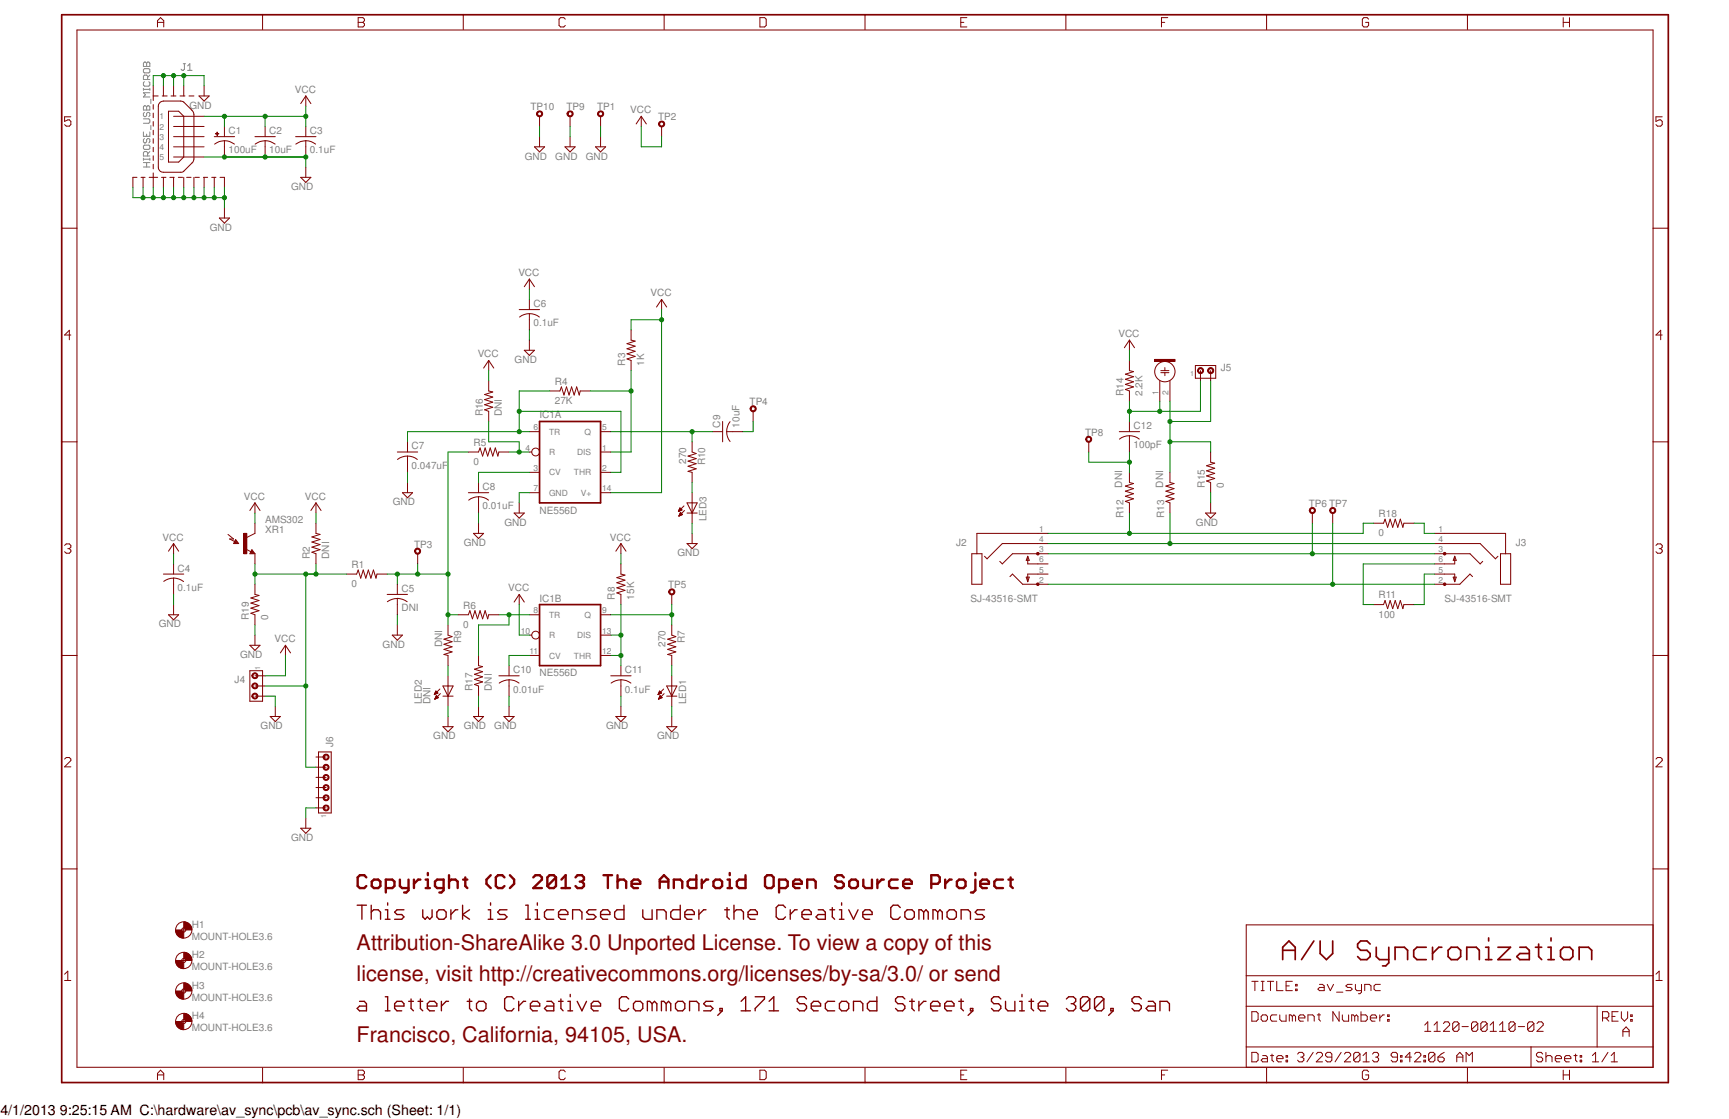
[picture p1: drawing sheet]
<svg xmlns="http://www.w3.org/2000/svg" width="432mm" height="279mm" viewBox="0 0 432 279" stroke-linecap="round" stroke-linejoin="round" font-family="sans-serif">
<defs><g id="words">
<g font-size="5.4" fill="#800000">
<text x="89.1" y="237.3">Attribution-ShareAlike 3.0 Unported License. To view a copy of this</text>
<text x="89.1" y="244.9">license, visit http://creativecommons.org/licenses/by-sa/3.0/ or send</text>
<text x="89.1" y="260.1">Francisco, California, 94105, USA.</text>
</g>
<text font-size="3.6" x=".1" y="278.3">4/1/2013 9:25:15 AM C:\hardware\av_sync\pcb\av_sync.sch (Sheet: 1/1)</text>
<g font-size="2.5" fill="#808080">
<text x="73.6" y="23.2">VCC</text>
<text x="47.3" y="27.1">GND</text>
<text x="132.5" y="27.5">TP10</text>
<text x="141.5" y="27.5">TP9</text>
<text x="149.1" y="27.5">TP1</text>
<text x="157.4" y="28.3">VCC</text>
<text x="57.1" y="33.5">C1</text>
<text x="67.2" y="33.5">C2</text>
<text x="77.4" y="33.5">C3</text>
<text x="164.3" y="30.1">TP2</text>
<text x="57.1" y="38.3">100uF</text>
<text x="67.2" y="38.3">10uF</text>
<text x="77.4" y="38.3">0.1uF</text>
<text x="131.1" y="39.8">GND</text>
<text x="138.7" y="39.8">GND</text>
<text x="146.3" y="39.8">GND</text>
<text x="72.7" y="47.5">GND</text>
<text x="52.4" y="57.6">GND</text>
<text x="129.5" y="68.9">VCC</text>
<text x="133.2" y="76.7">C6</text>
<text x="162.5" y="74">VCC</text>
<text x="133.2" y="81.5">0.1uF</text>
<text x="119.3" y="89.2">VCC</text>
<text x="279.3" y="84.2">VCC</text>
<text x="128.5" y="90.6">GND</text>
<text x="156.1" y="91.3" transform="rotate(-90 156.1 91.3)">R3</text>
<text x="160.9" y="91.3" transform="rotate(-90 160.9 91.3)">1K</text>
<text x="304.9" y="92.5">J5</text>
<text x="138.6" y="100.9">27K</text>
<text x="138.6" y="96.1">R4</text>
<text x="187.2" y="101.2">TP4</text>
<text x="280.5" y="98.9" transform="rotate(-90 280.5 98.9)">R14</text>
<text x="285.4" y="98.9" transform="rotate(-90 285.4 98.9)">2.2K</text>
<text x="120.6" y="104" transform="rotate(-90 120.6 104)">R16</text>
<text x="125.3" y="104" transform="rotate(-90 125.3 104)">DNI</text>
<text x="134.7" y="104.5">IC1A</text>
<text x="179.8" y="106.8" transform="rotate(-90 179.8 106.8)">C9</text>
<text x="184.7" y="106.8" transform="rotate(-90 184.7 106.8)">10uF</text>
<text x="283.1" y="107.1">C12</text>
<text x="102.8" y="112.2">C7</text>
<text x="118.2" y="111.4">R5</text>
<text x="271" y="108.8">TP8</text>
<text x="283.1" y="112">100pF</text>
<text x="102.8" y="117.1">0.047uF</text>
<text x="118.2" y="116.2">0</text>
<text x="171.3" y="115.8" transform="rotate(-90 171.3 115.8)">270</text>
<text x="176.1" y="116.2" transform="rotate(-90 176.1 116.2)">R10</text>
<text x="60.9" y="124.8">VCC</text>
<text x="76.2" y="124.8">VCC</text>
<text x="120.5" y="122.4">C8</text>
<text x="280.3" y="121.8" transform="rotate(-90 280.3 121.8)">DNI</text>
<text x="290.4" y="121.8" transform="rotate(-90 290.4 121.8)">DNI</text>
<text x="300.9" y="121.8" transform="rotate(-90 300.9 121.8)">R15</text>
<text x="305.6" y="121.8" transform="rotate(-90 305.6 121.8)">0</text>
<text x="66.2" y="130.6">AMS302</text>
<text x="98.1" y="126.2">GND</text>
<text x="120.5" y="127.2">0.01uF</text>
<text x="126" y="131.3">GND</text>
<text x="134.7" y="128.2">NE556D</text>
<text x="176.4" y="130.1" transform="rotate(-90 176.4 130.1)">LED3</text>
<text x="280.5" y="129.4" transform="rotate(-90 280.5 129.4)">R12</text>
<text x="290.7" y="129.4" transform="rotate(-90 290.7 129.4)">R13</text>
<text x="298.7" y="131.3">GND</text>
<text x="326.9" y="126.6">TP6 TP7</text>
<text x="344.3" y="129.1">R18</text>
<text x="40.6" y="135">VCC</text>
<text x="66.2" y="133.2">XR1</text>
<text x="103.4" y="136.7">TP3</text>
<text x="115.8" y="136.4">GND</text>
<text x="152.3" y="135">VCC</text>
<text x="238.8" y="136.2">J2</text>
<text x="344.3" y="133.9">0</text>
<text x="378.5" y="136.2">J3</text>
<text x="44.4" y="142.7">C4</text>
<text x="77.4" y="139.5" transform="rotate(-90 77.4 139.5)">R2</text>
<text x="82.2" y="139.5" transform="rotate(-90 82.2 139.5)">DNI</text>
<text x="87.8" y="141.8">R1</text>
<text x="169.2" y="138.9">GND</text>
<text x="44.4" y="147.5">0.1uF</text>
<text x="87.8" y="146.6">0</text>
<text x="100.2" y="147.8">C5</text>
<text x="126.9" y="147.7">VCC</text>
<text x="153.6" y="149.7" transform="rotate(-90 153.6 149.7)">R8</text>
<text x="158.4" y="149.7" transform="rotate(-90 158.4 149.7)">15K</text>
<text x="166.9" y="146.9">TP5</text>
<text x="344.3" y="149.4">R11</text>
<text x="62.1" y="154.8" transform="rotate(-90 62.1 154.8)">R19</text>
<text x="67" y="154.8" transform="rotate(-90 67 154.8)">0</text>
<text x="100.2" y="152.6">DNI</text>
<text x="115.7" y="152">R6</text>
<text x="134.7" y="150.2">IC1B</text>
<text x="242.4" y="150.2">SJ-43516-SMT</text>
<text x="344.3" y="154.3">100</text>
<text x="360.8" y="150.2">SJ-43516-SMT</text>
<text x="39.7" y="156.7">GND</text>
<text x="68.5" y="160.4">VCC</text>
<text x="95.5" y="161.8">GND</text>
<text x="110.4" y="161.6" transform="rotate(-90 110.4 161.6)">DNI</text>
<text x="115.2" y="160.5" transform="rotate(-90 115.2 160.5)">R9</text>
<text x="115.7" y="156.8">0</text>
<text x="166.2" y="161.5" transform="rotate(-90 166.2 161.5)">270</text>
<text x="171.1" y="160.5" transform="rotate(-90 171.1 160.5)">R7</text>
<text x="60" y="164.3">GND</text>
<text x="58.6" y="170.5">J4</text>
<text x="118" y="172.6" transform="rotate(-90 118 172.6)">R17</text>
<text x="122.8" y="172.6" transform="rotate(-90 122.8 172.6)">DNI</text>
<text x="128.1" y="172.9">0.01uF</text>
<text x="128.1" y="168.1">C10</text>
<text x="134.7" y="168.9">NE556D</text>
<text x="156.1" y="172.9">0.1uF</text>
<text x="156.1" y="168.1">C11</text>
<text x="105.3" y="175.9" transform="rotate(-90 105.3 175.9)">LED2</text>
<text x="107.5" y="175.9" transform="rotate(-90 107.5 175.9)">DNI</text>
<text x="171.3" y="175.9" transform="rotate(-90 171.3 175.9)">LED1</text>
<text x="65.1" y="182.1">GND</text>
<text x="108.2" y="184.6">GND</text>
<text x="115.8" y="182.1">GND</text>
<text x="123.4" y="182.1">GND</text>
<text x="151.4" y="182.1">GND</text>
<text x="164.1" y="184.6">GND</text>
<text x="83.2" y="186.5" transform="rotate(-90 83.2 186.5)">J6</text>
<text x="72.7" y="210">GND</text>
<text x="47.9" y="231.6">H1</text>
<text x="47.9" y="239.2">H2</text>
<text x="47.9" y="234.7">MOUNT-HOLE3.6</text>
<text x="47.9" y="242.3">MOUNT-HOLE3.6</text>
<text x="47.9" y="246.8">H3</text>
<text x="47.9" y="249.9">MOUNT-HOLE3.6</text>
<text x="47.9" y="254.5">H4</text>
<text x="47.9" y="257.5">MOUNT-HOLE3.6</text>
</g>
<g font-size="2.1" fill="#808080">
<text x="39.8" y="29.8">1</text>
<text x="39.8" y="32.3">2</text>
<text x="39.8" y="34.9">3</text>
<text x="39.8" y="37.4">4</text>
<text x="39.8" y="40">5</text>
<text x="289.3" y="98.6" transform="rotate(-90 289.3 98.6)">1</text>
<text x="291.8" y="98.6" transform="rotate(-90 291.8 98.6)">2</text>
<text x="133.2" y="107.4">6</text>
<text x="150.4" y="107.4">5</text>
<text x="131.2" y="112.5">4</text>
<text x="137.1" y="108.5">TR</text>
<text x="137.1" y="113.6">R</text>
<text x="144.1" y="113.6">DIS</text>
<text x="146" y="108.5">Q</text>
<text x="150.4" y="112.5">1</text>
<text x="133.2" y="117.6">3</text>
<text x="137.1" y="118.7">CV</text>
<text x="143.3" y="118.7">THR</text>
<text x="150.4" y="117.6">2</text>
<text x="133.2" y="122.6">7</text>
<text x="137.1" y="123.8">GND</text>
<text x="145" y="123.8">V+</text>
<text x="150.4" y="122.6">14</text>
<text x="259.5" y="137.9">3</text>
<text x="259.5" y="132.8">1</text>
<text x="259.5" y="135.3">4</text>
<text x="359.2" y="137.9">3</text>
<text x="359.2" y="132.8">1</text>
<text x="359.2" y="135.3">4</text>
<text x="259.5" y="143">5</text>
<text x="259.5" y="140.4">6</text>
<text x="359.2" y="143">5</text>
<text x="359.2" y="140.4">6</text>
<text x="259.5" y="145.5">2</text>
<text x="359.2" y="145.5">2</text>
<text x="133.2" y="153.1">8</text>
<text x="137.1" y="154.3">TR</text>
<text x="146" y="154.3">Q</text>
<text x="150.4" y="153.1">9</text>
<text x="130" y="158.2">10</text>
<text x="137.1" y="159.3">R</text>
<text x="144.1" y="159.3">DIS</text>
<text x="150.4" y="158.2">13</text>
<text x="132.2" y="163.3">11</text>
<text x="137.1" y="164.4">CV</text>
<text x="143.3" y="164.4">THR</text>
<text x="150.4" y="163.3">12</text>
</g>
<g font-size="1.8" fill="#808080">
<text x="297.3" y="93.8">1</text>
<text x="64.9" y="167.2" transform="rotate(-90 64.9 167.2)">1</text>
<text x="81.4" y="204.3" transform="rotate(-90 81.4 204.3)">1</text>
</g>
</g></defs>
<g fill="none" stroke="#808080" stroke-width=".25">
<path d="M35.8 17.4l.3-.3h1.1l.2 .3v.5l-.2 .3h-1.1l-.3-.3zM36.1 15.5l.5 .3 .3-.3h.3l.2 .3v.8h-1.6v-.8zM36.6 15.8v.8M36.9 19.9v-.9l-.3-.2h-.5l-.3 .2v.9h1.6M37.4 18.8l-.5 .5M45.8 15.9h.5M46.1 15.9v1.4l-.3 .3-.6-.3M46.9 16.5l.5-.6v1.7M46.9 17.6h1.1M35.8 26.7l.3-.3 .5 .3 .6-.3 .2 .3v.8h-1.6zM35.8 29.7h1.4l.2 .3v.5l-.2 .3h-1.4M35.8 32.9v1.1h1.6v-1.1"/>
<path d="M35.8 39.8h1.6M35.8 22.1v.5M35.8 39.5v.5M35.8 22.3h1.6M36.1 28.1l-.3 .2v.6l.3 .2 .5-.2v-.6l.3-.2 .5 .2v.6l-.2 .2M36.1 34.6l-.3 .3v.5l.3 .3 .5-.3v-.5l.3-.3h.3l.2 .3v.5l-.2 .3M36.1 20.4l-.3 .3v.5l.3 .3h1.1l.2-.3v-.5l-.2-.3M36.1 36.2h1.1l.2 .3v.5l-.2 .3h-1.1l-.3-.3v-.5zM36.6 26.7v.8M36.6 33.5v.5M36.9 38.9v-.8l-.3-.3h-.5l-.3 .3v.8h1.6M37.4 22.1v.5"/>
<path d="M37.4 39.5v.5M37.4 37.8l-.5 .6M37.4 23.2h-1.6l.5 .5-.5 .5h1.6M37.7 24.8v1.1M37.7 31.3v1.1M35.8 41.7h1.6M35.8 40.6h1.6M36.6 40.6v1.1"/>
</g>
<g fill="none" stroke="#800000" stroke-width=".25">
<path d="M19.2 7.5h393.6v259h-393.6zM39.3 6.7v-1.5l.8-.8 .8 .8v1.5M39.3 5.6h1.6M65.6 3.7v3.7M89.5 4.4h1.1l.4 .4v.4l-.4 .4 .4 .4v.3l-.4 .4h-1.1zM89.5 5.6h1.1M115.7 3.7v3.7M141.2 4.8l-.4-.4h-.8l-.4 .4v1.5l.4 .4h.8l.4-.4M165.9 3.7v3.7M189.8 4.4h1.2l.3 .4v1.5l-.3 .4h-1.2zM216 3.7v3.7M239.9 5.6h.8"/>
<path d="M241.5 4.4h-1.6v2.3h1.6M266.2 3.7v3.7M290.1 5.6h.8M291.6 4.4h-1.5v2.3M316.3 3.7v3.7M341.8 4.8l-.4-.4h-.8l-.4 .4v1.5l.4 .4h.8l.4-.4v-.7h-.8M366.5 3.7v3.7M390.4 5.6h1.6M390.4 4.4v2.3M392 4.4v2.3M17.7 29.2h-1.6v1.1l1.2-.4 .4 .4v.8l-.4 .4h-.7l-.5-.4M38.3 24h1.2"/>
<path d="M38.3 21.4v3.7M38.3 26.1v1.2M38.3 28.2v1.2M38.3 30.4v1.1M38.3 32.5v1.2M38.3 34.6v1.2M38.3 36.8v1.1M38.3 38.9v1.1M40 25.5l.8-.3 4.9 .2 2.2 2.1 .5 1v11.2l-.2 .8-2.5 2.4-4.9 .1a1.19 1.19 0 0 1-1.3-1.3v-15.2l.1-.4zM40.5 24h1.2M40.8 21.4v2.6M42.1 27.8h2.5l1.3 1.2v10.2l-1.3 1.3h-2.5z"/>
<path d="M42.7 24h1.2M43.3 29h7.7M43.3 31.6h7.7M43.3 34.1h7.7M43.3 36.7h7.7M43.3 39.2h7.7M43.3 21.4v2.6M45 24h1.2M45.9 21.4v2.6M47.2 24h1.2M53.5 34.1h5.1M56 35.1a4 4 0 0 1 2.5 .9"/>
<path d="M56 35.1a3.8 3.8 0 0 0-2.4 .9M56 31.6v2.5M56 35.1v4.1M415.1 29.2h-1.5v1.1l.8-.4h.3l.4 .4v.8l-.4 .4h-.8l-.3-.4M15.4 57h3.8M34.2 44.3h-1v2.5M35.2 44.3h1M35.7 44.3v2.5M37.3 44.3h2.1M38.3 41v1.2M38.3 43.2v3.6M40.3 44.3h1.1"/>
<path d="M40.8 44.3v2.5M42.4 44.3h1.1M43.3 44.3v2.5M44.5 44.3h1.1M45.9 44.3v2.5M46.6 44.3h1.1M48.4 44.3v2.5M48.7 44.3h1.1M50.8 44.3h1.1M51 44.3v2.5M52.9 44.3h1M53.5 44.3v2.5"/>
<path d="M54.9 44.3h1.1v2.5M75.1 44.3h2.5l-1.2 1.3zM76.4 41.7v2.6M412.8 57h3.8M17.7 83.7h-1.6l1.2-1.2v2.3M415.1 83.7h-1.5l1.1-1.2v2.3M15.4 110.3h3.8M412.8 110.3h3.8M16.1 136.2l.5-.4h.7l.4 .4v.4l-.4 .4M16.9 137h.4M17.3 137l.4 .4v.4l-.4 .3h-.7l-.5-.3M413.6 136.2l.3-.4h.8l.4 .4v.4l-.4 .4"/>
<path d="M414.4 137h.3M414.7 137l.4 .4v.4l-.4 .3h-.8l-.3-.3M15.4 163.7h3.8M412.8 163.7h3.8M16.1 189.5l.5-.4h.7l.4 .4v.4l-1.6 1.6h1.6M413.6 189.5l.3-.4h.8l.4 .4v.4l-1.5 1.6h1.5M15.4 217h3.8M412.8 217h3.8M412.8 230.9h-101.6v35.6M16.1 243.2l.8-.7v2.3M16.1 244.8h1.6M311.2 251.2h101.6"/>
<path d="M311.2 243.6h101.6M312.6 252.6h1.2l.4 .4v1.6l-.4 .4h-1.2zM312.6 245h1.6M313.4 245v2.4M315 253.8l.3-.4h.8l.4 .4v.8l-.4 .4h-.8l-.3-.4zM315 245h.7M315 247.4h.7M315.3 245v2.4M316.5 245h1.6M317.3 245v2.4M318.9 245v2.4h1.5M318.9 253.4h-1.2l-.4 .4v.8l.4 .4h1.2"/>
<path d="M319.6 253.4v1.2l.4 .4h1.2v-1.6M321.2 246.2h.8M322.7 245h-1.5v2.4h1.5M322.7 253.8l-.3-.4h-.4v1.6M322.7 253.8l.4-.4 .5 .4v1.2M322.7 253.8v1.2M323.6 247h.3v.4h-.3zM323.6 245.8h.3v.4h-.3zM324.3 254.2h1.6v-.4l-.4-.4h-.8l-.4 .4v.8l.4 .4h.8M326.6 255v-1.6h1.2l.4 .4v1.2M329 253.4h.8M329.4 253v1.6l.4 .4"/>
<path d="M329.5 245.8h.8l.4 .4v1.2h-1.2l-.4-.4 .4-.5h1.2M331.5 245.8l.7 1.6 .8-1.6M333.8 247.7h1.6M334.4 252.6v2.4l-1.5-2.4v2.4M335.2 253.4v1.2l.4 .4h1.2v-1.6M337.7 245.8h-1.2l-.4 .4 .4 .3h.8l.4 .5-.4 .4h-1.2M338.3 253.8l-.4-.4h-.3v1.6M338.3 253.8v1.2M338.3 253.8l.5-.4 .3 .4v1.2M338.5 245.8v1.2l.4 .4h1.1M339.9 252.6v2.4h1.2l.4-.4v-.8l-.4-.4h-1.2M340 245.8v1.9l-.4 .4h-.3"/>
<path d="M340.8 247.4v-1.6h1.2l.4 .4v1.2M342.2 254.2h1.6v-.4l-.4-.4h-.8l-.4 .4v.8l.4 .4h.8M344.6 253.4v1.6M344.7 245.8h-1.2l-.3 .4v.8l.3 .4h1.2M345.7 253.4h-.3l-.8 .8M346.5 254.6h.4v.4h-.4zM346.5 253.4h.4v.4h-.4zM355.8 255.9l.8-.8v2.4M355.8 257.5h1.5M358.1 257.5h1.6M358.1 255.9l.8-.8v2.4M360.5 255.6l.3-.5h.9l.3 .5v.3l-1.5 1.6h1.5"/>
<path d="M364.4 255.6v1.5l-.4 .4h-.8l-.4-.4M364.4 255.6l-.4-.5h-.8l-.4 .5v1.5M364.4 255.6l-1.6 1.5M365.1 256.3h1.6M369.1 255.6v1.5l-.5 .4h-.7l-.4-.4M369.1 255.6l-.5-.5h-.7l-.4 .5v1.5M369.1 255.6l-1.6 1.5M371.4 255.6v1.5l-.4 .4h-.8l-.4-.4M371.4 255.6l-.4-.5h-.8l-.4 .5v1.5M371.4 255.6l-1.6 1.5M372.2 257.5h1.5M372.2 255.9l.8-.8v2.4"/>
<path d="M374.5 257.5h1.5M374.5 255.9l.8-.8v2.4M378.4 255.6v1.5l-.4 .4h-.8l-.3-.4M378.4 255.6l-.4-.5h-.8l-.3 .5v1.5M378.4 255.6l-1.5 1.5M379.2 256.3h1.5M383.1 255.6v1.5l-.4 .4h-.8l-.4-.4M383.1 255.6l-.4-.5h-.8l-.4 .5v1.5M383.1 255.6l-1.6 1.5M383.8 255.6l.5-.5h.7l.4 .5v.3l-1.6 1.6h1.6M398.9 251.2v10.2M400.2 254.2h1.2l.4-.4v-.8l-.4-.4h-1.2v2.4"/>
<path d="M401 254.2l.8 .8M402.6 253.8h.8M404.1 252.6h-1.5v2.4h1.5M404.9 252.6v1.6l.8 .8 .8-.8v-1.6M405.3 258.8v-1.6l.8-.8 .8 .8v1.6M405.3 257.6h1.6M407.2 254.6h.4v.4h-.4zM407.2 253.4h.4v.4h-.4zM413.6 244.8h1.5M413.6 243.2l.8-.7v2.3M39.3 269.6v-1.6l.8-.8 .8 .8v1.6M39.3 268.4h1.6"/>
<path d="M65.6 266.6v3.7M89.5 268.4h1.1M89.5 267.2h1.1l.4 .4v.4l-.4 .4 .4 .4v.4l-.4 .4h-1.1zM115.7 266.6v3.7M141.2 267.6l-.4-.4h-.8l-.4 .4v1.6l.4 .4h.8l.4-.4M165.9 266.6v3.7M189.8 267.2h1.2l.3 .4v1.6l-.3 .4h-1.2zM216 266.6v3.7M239.9 268.4h.8M241.5 267.2h-1.6v2.4h1.6M266.2 266.6v3.7M290.1 268.4h.8"/>
<path d="M291.6 267.2h-1.5v2.4M311.2 261.4h101.6M312.6 262.8h1.2l.4 .4v1.5l-.4 .4h-1.2zM315.3 263.6h.8l.4 .3v1.2h-1.2l-.3-.4 .3-.4h1.2M316.3 266.6v3.7M317.3 263.6h.8M317.7 263.2v1.5l.4 .4M318.9 264.3h1.5v-.4l-.4-.3h-.8l-.3 .3v.8l.3 .4h.8M321.2 264.7h.4v.4h-.4zM321.2 263.6h.4v.3h-.4zM324.1 263.2l.3-.4h.8l.4 .4v.4l-.4 .3M324.8 263.9h.4"/>
<path d="M325.2 263.9l.4 .4v.4l-.4 .4h-.8l-.3-.4M328 262.8l-1.6 2.3M328.7 263.2l.4-.4h.8l.4 .4v.4l-1.6 1.5h1.6M332.6 263.9h-1.1l-.5-.3v-.4l.5-.4h.7l.4 .4v1.5l-.4 .4h-.7l-.5-.4M334.9 262.8l-1.5 2.3M335.7 263.2l.4-.4h.8l.4 .4v.4l-1.6 1.5h1.6M339.6 263.2v1.5l-.3 .4h-.8l-.4-.4M339.6 263.2l-.3-.4h-.8l-.4 .4v1.5M339.6 263.2l-1.5 1.5M340.4 265.1h1.6M340.4 263.6l.8-.8v2.3M341.8 267.6l-.4-.4h-.8l-.4 .4v1.6l.4 .4h.8l.4-.4v-.8h-.8"/>
<path d="M342.8 263.2l.4-.4h.7l.4 .4v.4l-.4 .3M343.5 263.9h.4M343.9 263.9l.4 .4v.4l-.4 .4h-.7l-.4-.4M349 263.9h-1.2l-.4-.3v-.4l.4-.4h.8l.4 .4v1.5l-.4 .4h-.8l-.4-.4M349.8 264.7h.3v.4h-.3zM349.8 263.6h.3v.3h-.3zM352.5 263.9h-1.6l1.2-1.1v2.3M353.3 263.2l.4-.4h.8l.3 .4v.4l-1.5 1.5h1.5M355.6 264.7h.4v.4h-.4zM355.6 263.6h.4v.3h-.4zM358.4 263.2v1.5l-.4 .4h-.8l-.4-.4M358.4 263.2l-.4-.4h-.8l-.4 .4v1.5"/>
<path d="M358.4 263.2l-1.6 1.5M359.1 263.9h1.2l.4 .4v.4l-.4 .4h-.8l-.4-.4zM360.7 262.8l-1.6 1.1M363.8 263.9h1.5M363.8 265.1v-1.5l.8-.8 .7 .8v1.5M366.1 265.1v-2.3l.8 .8 .8-.8v2.3M366.5 266.6v3.7M382.4 261.4v5.1M385.3 263.2l-.4-.4h-.8l-.4 .4v.4l.4 .3h.8l.4 .4v.4l-.4 .4h-.8l-.4-.4M386.1 263.9l.4-.3h.7l.4 .3v1.2M386.1 262.8v2.3M388.4 264.3h1.6v-.4l-.4-.3h-.8l-.4 .3v.8l.4 .4h.8"/>
<path d="M390.4 268.4h1.6M390.4 267.2v2.4M390.7 264.3h1.6v-.4l-.4-.3h-.8l-.4 .3v.8l.4 .4h.8M392 267.2v2.4M393.1 263.6h.8M393.5 263.2v1.5l.4 .4M394.6 264.7h.4v.4h-.4zM394.6 263.6h.4v.3h-.4zM397.7 265.1h1.5M397.7 263.6l.8-.8v2.3M401.6 262.8l-1.6 2.3M402.4 265.1h1.5"/>
<path d="M402.4 263.6l.7-.8v2.3"/>
</g>
<g fill="none" stroke="#800000" stroke-width=".42">
<path d="M15.4 3.7h401.2v266.6h-401.2zM320.3 239.6v-3.1l1.6-1.6 1.6 1.6v3.1M320.3 237.3h3.2M328.1 234.9l-3.1 4.7M329.7 234.9v3.2l1.6 1.5 1.5-1.5v-3.2M342.2 235.7l-.8-.8h-1.6l-.8 .8v.8l.8 .8h1.6l.8 .8v.7l-.8 .8h-1.6l-.8-.8M343.7 236.5v2.3l.8 .8h2.3M346.8 236.5v3.9l-.7 .8h-.8M348.4 239.6v-3.1h2.3l.8 .8v2.3M356.2 236.5h-2.3l-.8 .8v1.5l.8 .8h2.3M357.8 236.5v3.1M360.1 236.5h-.8l-1.5 1.6"/>
<path d="M361.7 237.3l.7-.8h1.6l.8 .8v1.5l-.8 .8h-1.6l-.7-.8zM366.3 239.6v-3.1h2.4l.7 .8v2.3M371 239.6h1.6M371 236.5h.8v3.1M371.8 234.2v.7M374.1 236.5h3.1l-3.1 3.1h3.1M379.6 236.5h1.5l.8 .8v2.3h-2.3l-.8-.8 .8-.7h2.3M383.5 236.5h1.5M384.3 235.7v3.1l.7 .8M386.6 239.6h1.6M386.6 236.5h.7v3.1M387.3 234.2v.7"/>
<path d="M389.7 237.3l.8-.8h1.5l.8 .8v1.5l-.8 .8h-1.5l-.8-.8zM394.4 239.6v-3.1h2.3l.8 .8v2.3"/>
</g>
<g fill="none" stroke="#800000" stroke-width=".59">
<path d="M91.5 219.1l-.5-.6h-1.1l-.6 .6v2.1l.6 .5h1.1l.5-.5M99.9 219.6v1.6l.5 .5h1.6M102 219.6v2.7l-.5 .5h-.6M103.4 219.6v2.1M105 219.6h-.6l-1 1.1M106.3 219.6h.5v2.1M106.8 218v.5M112.1 218.5v3.2M115.7 219.6h1M116.2 219.1v2.1l.5 .5M122.6 218.5l-1.1 1.1v1.1l1.1 1M126 219.1l-.6-.6h-1l-.6 .6v2.1l.6 .5h1l.6-.5"/>
<path d="M127.3 218.5l1.1 1.1v1.1l-1.1 1M133.2 219.1l.5-.6h1.1l.5 .6v.5l-2.1 2.1h2.1M138.9 219.1l-.6-.6h-1.1l-.5 .6v2.1M138.9 219.1v2.1l-.6 .5h-1.1l-.5-.5M138.9 219.1l-2.2 2.1M140.2 219.6l1.1-1.1v3.2M143.7 219.1l.5-.6h1.1l.5 .6v.5l-.5 .5M150.7 218.5h2.2M151.8 218.5v3.2M154.2 218.5v3.2M173.9 218.5v3.2h-1.6l-.6-.5v-1.1l.6-.5h1.6M175.3 219.6v2.1"/>
<path d="M176.9 219.6h-.5l-1.1 1.1M181.7 219.6h.5v2.1M182.2 218v.5M186.2 218.5v3.2h-1.6l-.6-.5v-1.1l.6-.5h1.6M191.6 218.5h1.1l.5 .6v2.1l-.5 .5h-1.1l-.5-.5v-2.1zM210.7 219.1l-.5-.6h-1.1l-.5 .6v.5l.5 .5h1.1l.5 .6v.5l-.5 .5h-1.1l-.5-.5M215.6 219.6v1.6l.6 .5h1.6v-2.1M219.1 219.6v2.1M220.7 219.6h-.5l-1.1 1.1M224.2 219.6h-1.6l-.6 .5v1.1l.6 .5h1.6M236.1 219.6v2.1M237.7 219.6h-.5l-1.1 1.1"/>
<path d="M243.6 219.6v2.7l-.6 .5h-.5M243.6 218v.5M250.5 219.6h-1.6l-.6 .5v1.1l.6 .5h1.6M251.8 219.6h1.1M252.4 219.1v2.1l.5 .5M92.8 220.1l.6-.5h1l.6 .5v1.1l-.6 .5h-1l-.6-.5zM96.4 221.7h1.6l.5-.5v-1.1l-.5-.5h-1.6v3.2M106.3 221.7h1.1M110.8 221.7h-1.6l-.6-.5v-1.1l.6-.5h1.6v2.7l-.6 .5h-.5M112.1 220.1l.6-.5h1l.6 .5v1.6M140.2 221.7h2.2M144.8 220.1h.5"/>
<path d="M145.3 220.1l.5 .6v.5l-.5 .5h-1.1l-.5-.5M154.2 220.1l.6-.5h1l.6 .5v1.6M157.7 220.7h2.2v-.6l-.6-.5h-1l-.6 .5v1.1l.6 .5h1M164.8 220.1h2.1M164.8 221.7v-2.1l1-1.1 1.1 1.1v2.1M168.3 221.7v-2.1h1.6l.5 .5v1.6M178.2 220.1l.5-.5h1.1l.5 .5v1.1l-.5 .5h-1.1l-.5-.5zM181.7 221.7h1.1M194.6 221.7h1.6l.5-.5v-1.1l-.5-.5h-1.6v3.2M198.1 220.7h2.1v-.6l-.5-.5h-1.1l-.5 .5v1.1l.5 .5h1.1M201.6 221.7v-2.1h1.6l.5 .5v1.6M212.1 220.1l.5-.5h1.1l.5 .5v1.1l-.5 .5h-1.1l-.5-.5z"/>
<path d="M225.6 220.7h2.1v-.6l-.5-.5h-1.1l-.5 .5v1.1l.5 .5h1.1M232.6 220.7h1.6l.5-.6v-1l-.5-.6h-1.6v3.2M239 220.1l.5-.5h1.1l.5 .5v1.1l-.5 .5h-1.1l-.5-.5zM244.8 220.7h2.2v-.6l-.5-.5h-1.1l-.6 .5v1.1l.6 .5h1.1"/>
</g>
<g fill="none" stroke="#800000" stroke-width=".34">
<path d="M89.2 226h2.3M90.4 226v3.5M92.7 226v3.5M92.7 227.8l.6-.6h1.1l.6 .6v1.7M96.2 227.2h.6v2.3M96.2 229.5h1.2M96.8 225.4v.6M100.9 227.2h-1.8l-.5 .6 .5 .5h1.2l.6 .6-.6 .6h-1.7M105.6 227.2v1.7l.6 .6 .5-.6 .6 .6 .6-.6v-1.7M109.6 227.2h1.2l.6 .6v1.1l-.6 .6h-1.2l-.5-.6v-1.1zM112.6 227.2v2.3M114.3 227.2h-.6l-1.1 1.1"/>
<path d="M115.5 226v3.5M117.3 227.2l-1.8 1.1 1.8 1.2M121.9 227.2h.6v2.3M121.9 229.5h1.2M122.5 225.4v.6M126.6 227.2h-1.8l-.5 .6 .5 .5h1.2l.6 .6-.6 .6h-1.7M131.3 226h.6v3.5M131.3 229.5h1.2M133.6 227.2h.6v2.3M133.6 229.5h1.2M134.2 225.4v.6M138.3 227.2h-1.7l-.6 .6v1.1l.6 .6h1.7"/>
<path d="M139.5 228.3h2.3v-.5l-.6-.6h-1.1l-.6 .6v1.1l.6 .6h1.1M143 229.5v-2.3h1.7l.6 .6v1.7M148.8 227.2h-1.7l-.6 .6 .6 .5h1.2l.5 .6-.5 .6h-1.8M150 228.3h2.3v-.5l-.5-.6h-1.2l-.6 .6v1.1l.6 .6h1.2M155.8 226v3.5h-1.7l-.6-.6v-1.1l.6-.6h1.7M160.5 227.2v1.7l.6 .6h1.8v-2.3M164 229.5v-2.3h1.8l.6 .6v1.7M169.9 226v3.5h-1.8l-.6-.6v-1.1l.6-.6h1.8M171 228.3h2.4v-.5l-.6-.6h-1.2l-.6 .6v1.1l.6 .6h1.2M174.5 227.2v2.3M176.3 227.2h-.6l-1.2 1.1M181 227.2h1.2"/>
<path d="M181.6 226.6v2.3l.6 .6M183.3 227.8l.6-.6h1.2l.6 .6v1.7M183.3 226v3.5M186.8 228.3h2.3v-.5l-.5-.6h-1.2l-.6 .6v1.1l.6 .6h1.2M196.2 226.6l-.6-.6h-1.2l-.6 .6v2.3l.6 .6h1.2l.6-.6M197.4 227.2v2.3M199.1 227.2h-.6l-1.1 1.1M200.3 228.3h2.3v-.5l-.6-.6h-1.1l-.6 .6v1.1l.6 .6h1.1M204.3 227.2h1.2l.6 .6v1.7h-1.8l-.5-.6 .5-.6h1.8M207.3 227.2h1.1M207.9 226.6v2.3l.5 .6M209.6 227.2h.6v2.3"/>
<path d="M209.6 229.5h1.2M210.2 225.4v.6M212 227.2l1.1 2.3 1.2-2.3M215.5 228.3h2.3v-.5l-.6-.6h-1.1l-.6 .6v1.1l.6 .6h1.1M224.8 226.6l-.6-.6h-1.1l-.6 .6v2.3l.6 .6h1.1l.6-.6M226 227.8l.6-.6h1.2l.5 .6v1.1l-.5 .6h-1.2l-.6-.6zM230.7 227.8l-.6-.6h-.6v2.3M230.7 227.8v1.7M230.7 227.8l.6-.6 .5 .6v1.7M234.2 227.8l-.6-.6h-.6v2.3M234.2 227.8v1.7M234.2 227.8l.5-.6 .6 .6v1.7"/>
<path d="M237.1 227.2h1.2l.5 .6v1.1l-.5 .6h-1.2l-.6-.6v-1.1zM240 229.5v-2.3h1.8l.6 .6v1.7M245.9 227.2h-1.8l-.6 .6 .6 .5h1.2l.6 .6-.6 .6h-1.8M89.8 250h1.2l.5 .6v1.8h-1.7l-.6-.6 .6-.6h1.7M96.2 248.9h.6v3.5M96.2 252.4h1.2M98.6 251.2h2.3v-.6l-.6-.6h-1.2l-.5 .6v1.2l.5 .6h1.2M102.1 250h1.2M102.7 249.4v2.4l.6 .6M104.4 250h1.2M105 249.4v2.4l.6 .6M106.7 251.2h2.4v-.6l-.6-.6h-1.2l-.6 .6v1.2l.6 .6h1.2"/>
<path d="M110.2 250v2.4M112 250h-.6l-1.2 1.2M116.7 250h1.2M117.3 249.4v2.4l.6 .6M119.6 250h1.2l.6 .6v1.2l-.6 .6h-1.2l-.6-.6v-1.2zM128.4 249.4l-.6-.5h-1.2l-.6 .5v2.4l.6 .6h1.2l.6-.6M129.5 250v2.4M131.3 250h-.6l-1.2 1.2M132.5 251.2h2.3v-.6l-.6-.6h-1.1l-.6 .6v1.2l.6 .6h1.1M136.6 250h1.1l.6 .6v1.8h-1.7l-.6-.6 .6-.6h1.7M139.5 250h1.1M140.1 249.4v2.4l.5 .6"/>
<path d="M141.8 250h.6v2.4M141.8 252.4h1.2M142.4 248.3v.6M144.1 250l1.2 2.4 1.2-2.4M147.7 251.2h2.3v-.6l-.6-.6h-1.1l-.6 .6v1.2l.6 .6h1.1M157 249.4l-.6-.5h-1.1l-.6 .5v2.4l.6 .6h1.1l.6-.6M158.7 250h1.2l.6 .6v1.2l-.6 .6h-1.2l-.5-.6v-1.2zM162.9 250.6v1.8M162.9 250.6l.5-.6 .6 .6v1.8M162.9 250.6l-.6-.6h-.6v2.4M166.4 250.6v1.8M166.4 250.6l.6-.6 .5 .6v1.8"/>
<path d="M166.4 250.6l-.6-.6h-.6v2.4M168.7 250.6l.6-.6h1.2l.5 .6v1.2l-.5 .6h-1.2l-.6-.6zM172.2 252.4v-2.4h1.7l.6 .6v1.8M178.1 250h-1.8l-.6 .6 .6 .6h1.2l.6 .6-.6 .6h-1.8M179.8 251.8h.6v.6h-.6zM180.4 252.4l-1.2 1.1M185.1 252.4h2.3M185.1 250l1.1-1.1v3.5M188.6 248.9h2.3v.5l-2.3 2.4v.6M192.1 252.4h2.3M192.1 250l1.2-1.1v3.5M201.4 249.4l-.5-.5h-1.2l-.6 .5v.6l.6 .6h1.2l.5 .6v.6l-.5 .6h-1.2l-.6-.6"/>
<path d="M202.6 251.2h2.3v-.6l-.6-.6h-1.1l-.6 .6v1.2l.6 .6h1.1M208.4 250h-1.7l-.6 .6v1.2l.6 .6h1.7M210.2 250h1.2l.6 .6v1.2l-.6 .6h-1.2l-.6-.6v-1.2zM213.1 252.4v-2.4h1.8l.6 .6v1.8M219 248.9v3.5h-1.8l-.6-.6v-1.2l.6-.6h1.8M226 249.4l-.6-.5h-1.2l-.6 .5v.6l.6 .6h1.2l.6 .6v.6l-.6 .6h-1.2l-.6-.6M227.2 250h1.1M227.8 249.4v2.4l.5 .6M229.5 250v2.4M231.3 250h-.6l-1.2 1.2M232.4 251.2h2.3v-.6l-.5-.6h-1.2l-.6 .6v1.2l.6 .6h1.2M235.9 251.2h2.4v-.6l-.6-.6h-1.2l-.6 .6v1.2l.6 .6h1.2"/>
<path d="M239.4 250h1.2M240 249.4v2.4l.6 .6M242.4 251.8h.6v.6h-.6zM243 252.4l-1.2 1.1M249.9 249.4l-.5-.5h-1.2l-.6 .5v.6l.6 .6h1.2l.5 .6v.6l-.5 .6h-1.2l-.6-.6M251.1 250v1.8l.6 .6h1.7v-2.4M254.6 250h.6v2.4M254.6 252.4h1.2M255.2 248.3v.6M257 250h1.1M257.6 249.4v2.4l.5 .6M259.3 251.2h2.4v-.6l-.6-.6h-1.2l-.6 .6v1.2l.6 .6h1.2"/>
<path d="M266.3 249.4l.6-.5h1.2l.5 .5v.6l-.5 .6M267.5 250.6h.6M268.1 250.6l.5 .6v.6l-.5 .6h-1.2l-.6-.6M272.2 249.4v2.4l-.6 .6h-1.2l-.6-.6M272.2 249.4l-.6-.5h-1.2l-.6 .5v2.4M272.2 249.4l-2.4 2.4M275.7 249.4v2.4l-.6 .6h-1.2l-.6-.6M275.7 249.4l-.6-.5h-1.2l-.6 .5v2.4M275.7 249.4l-2.4 2.4M277.4 251.8h.6v.6h-.6zM278 252.4l-1.1 1.1M285 249.4l-.6-.5h-1.1l-.6 .5v.6l.6 .6h1.1l.6 .6v.6l-.6 .6h-1.1l-.6-.6"/>
<path d="M286.8 250h1.2l.5 .6v1.8h-1.7l-.6-.6 .6-.6h1.7M289.7 252.4v-2.4h1.8l.6 .6v1.8"/>
</g>
<path d="M53.8 33.4h.9z" fill-rule="evenodd" fill="#800000"/>
<path d="M53.8 33.4h.9z" fill="none" stroke="#800000" stroke-width=".25"/>
<path d="M54.2 33l.1 .8z" fill-rule="evenodd" fill="#800000"/>
<g fill="none" stroke="#800000" stroke-width=".25">
<path d="M54.2 33l.1 .8zM63.7 34.1h5M66.2 35.1a4 4 0 0 1 2.5 .9M66.2 35.1a4 4 0 0 0-2.5 .9M66.2 31.6v2.5M66.2 35.1v4.1M73.8 34.1h5.1M76.4 35.1a3.8 3.8 0 0 1 2.4 .9M76.4 35.1a4 4 0 0 0-2.5 .9M76.4 24v2.5M76.4 31.6v2.5M76.4 35.1v4.1"/>
<path d="M76.4 24l1.2 1.9M76.4 24l-1.3 1.9M150 29v2.6"/>
</g>
<path d="M149.3 28.1a.77 .77 0 0 1 1.3-.2 .77 .77 0 0 1-.3 1.2 .77 .77 0 0 1-1.1-.7h.3a.51 .51 0 0 1 .6-.5 .51 .51 0 0 1 .4 .7 .51 .51 0 0 1-.8 .2l-.2-.4h-.3z" fill-rule="evenodd" fill="#800000"/>
<path d="M149.3 28.1a.77 .77 0 0 1 1.3-.2 .77 .77 0 0 1-.3 1.2 .77 .77 0 0 1-1.1-.7h.3a.51 .51 0 0 1 .6-.5 .51 .51 0 0 1 .4 .7 .51 .51 0 0 1-.8 .2l-.2-.4h-.3zM165.2 31.6v2.5" fill="none" stroke="#800000" stroke-width=".25"/>
<path d="M164.5 30.6a.77 .77 0 0 1 1.3-.2 .77 .77 0 0 1-.3 1.3 .77 .77 0 0 1-1-.8h.2a.51 .51 0 0 1 .6-.4 .51 .51 0 0 1 .4 .7 .51 .51 0 0 1-.8 .2l-.2-.5h-.2z" fill-rule="evenodd" fill="#800000"/>
<path d="M164.5 30.6a.77 .77 0 0 1 1.3-.2 .77 .77 0 0 1-.3 1.3 .77 .77 0 0 1-1-.8h.2a.51 .51 0 0 1 .6-.4 .51 .51 0 0 1 .4 .7 .51 .51 0 0 1-.8 .2l-.2-.5h-.2zM104.3 138.3v2.5" fill="none" stroke="#800000" stroke-width=".25"/>
<path d="M103.8 137a.76 .76 0 0 1 1.2 .3 .76 .76 0 0 1-.5 1 .76 .76 0 0 1-1-.7h.3a.5 .5 0 0 1 .7-.4 .5 .5 0 0 1 .2 .8 .5 .5 0 0 1-.9-.2v-.2h-.3z" fill-rule="evenodd" fill="#800000"/>
<g fill="none" stroke="#800000" stroke-width=".25">
<path d="M148.7 36.7h2.6l-1.3 1.2zM150 34.1v2.6M160.1 29v2.6M160.1 29l1.3 1.9M160.1 29l-1.2 1.9M129.7 77.3h5M132.2 78.3a4 4 0 0 1 2.5 .9M132.2 78.3a4 4 0 0 0-2.4 .9M132.2 69.7v2.5M132.2 74.8v2.5M132.2 78.3v4.1M132.2 69.7l1.3 1.9"/>
<path d="M132.2 69.7l-1.3 1.9M165.2 74.8v2.5M165.2 74.8l1.3 1.9M165.2 74.8l-1.2 1.9M130.9 87.5h2.6l-1.3 1.2zM132.2 84.9v2.6M137.3 97.6h2.5l.4-1 .6 2 .7-2 .6 2 .6-2 .7 2 .6-2 .7 2 .2-1h2.5M157.6 82.4v2.5l1 .3-2 .6 2 .6-2 .7 2 .6-2 .6 2 .7-2 .6 1 .4v2.5M99.2 112.9h5.1M101.8 113.9a3.8 3.8 0 0 1 2.4 .8M101.8 113.9a4 4 0 0 0-2.5 .8M101.8 110.3v2.6"/>
<path d="M101.8 113.9v4M117 112.9h2.5l.4-1.1 .6 2.1 .7-2.1 .6 2.1 .6-2.1 .7 2.1 .6-2.1 .6 2.1 .3-1h2.5M132.2 107.8h2.5M132.2 112.9h.6M132.2 117.9h2.5M150 107.8h2.5M150 112.9h2.5M150 117.9h2.5M177.9 107.8h2.6M180.5 105.2v5.1M181.5 107.8a3.8 3.8 0 0 0 .8 2.4M181.5 107.8h4"/>
<path d="M182.3 105.3a4 4 0 0 0-.8 2.5M188.1 102.7v2.5M43.3 135.7v2.6M43.3 135.7l1.3 1.9M43.3 135.7l-1.2 1.9M63.7 125.6v2.5M63.7 125.6l1.2 1.9M63.7 125.6l-1.3 1.9M78.9 125.6v2.5M78.9 130.6v2.6l1 .2-2 .7 2 .6-2 .6 2 .7-2 .6 2 .6-2 .7 1 .4v2.5M78.9 125.6l1.3 1.9M78.9 125.6l-1.3 1.9"/>
<path d="M100.5 123h2.5l-1.2 1.3zM101.8 120.5v2.5M103.8 137a.76 .76 0 0 1 1.2 .3 .76 .76 0 0 1-.5 1 .76 .76 0 0 1-1-.7h.3a.5 .5 0 0 1 .7-.4 .5 .5 0 0 1 .2 .8 .5 .5 0 0 1-.9-.2v-.2h-.3zM117 123h5M117.1 124.9a4 4 0 0 1 2.4-.9v4.1M118.2 133.2h2.6l-1.3 1.3zM119.5 124a4.2 4.2 0 0 1 2.5 .9M119.5 120.5v2.5M119.5 130.6v2.6M128.4 128.1h2.5l-1.2 1.3zM129.7 125.6v2.5M132.2 123h2.5"/>
<path d="M150 123h2.5M40.8 143.3h5.1M40.9 145.2a4.1 4.1 0 0 1 2.4-.8v4M42.1 153.5h2.5l-1.3 1.3zM43.3 144.3a4.5 4.5 0 0 1 2.5 .9M43.3 140.8v2.5M43.3 151v2.5M86.5 143.3h2.6l.4-1 .6 2.1 .6-2.1 .7 2.1 .6-2.1 .6 2.1 .7-2.1 .6 2.1 .2-1.1h2.6M96.7 148.4h5.1M98 158.6h2.5l-1.3 1.3zM99.2 149.4a4.6 4.6 0 0 1 2.5 .8M99.2 149.4a4.4 4.4 0 0 0-2.5 .8"/>
<path d="M99.2 145.9v2.5M99.2 149.4v4.1M99.2 156v2.6M132.2 153.5h2.5M132.2 158.6h.6M150 153.5h2.5M150 158.6h2.5M132.2 163.7h2.5M150 163.7h2.5"/>
<circle cx="133.8" cy="112.9" r=".98"/>
<circle cx="133.8" cy="158.6" r=".98"/>
</g>
<path d="M134.7 105.2h15.3v20.4h-15.3zM134.7 151h15.3v15.2h-15.3z" fill="none" stroke="#800000" stroke-width=".42"/>
<path d="M187.7 101.4a.77 .77 0 0 1 1.1 .4 .77 .77 0 0 1-.6 1 .77 .77 0 0 1-.9-.7h.3a.52 .52 0 0 1 .7-.5 .52 .52 0 0 1 .2 .9 .52 .52 0 0 1-.9-.2v-.2h-.3z" fill-rule="evenodd" fill="#800000"/>
<g fill="none" stroke="#800000" stroke-width=".25">
<path d="M187.7 101.4a.77 .77 0 0 1 1.1 .4 .77 .77 0 0 1-.6 1 .77 .77 0 0 1-.9-.7h.3a.52 .52 0 0 1 .7-.5 .52 .52 0 0 1 .2 .9 .52 .52 0 0 1-.9-.2v-.2h-.3zM114.4 153.5h2.6l.3-1 .7 2 .6-2 .7 2 .6-2 .6 2 .7-2 .6 2 .2-1h2.6M129.7 148.4v2.6M129.7 148.4l1.2 1.9M129.7 148.4l-1.3 1.9M167.8 148.4v2.6M167.8 156v2.6l1 .4-2 .6 2 .6-2 .7 2 .6-2 .6 2 .7-2 .6 1 .3v2.5M124.6 168.7h5.1M124.7 170.6a4.4 4.4 0 0 1 2.4-.8v4M125.9 178.9h2.5l-1.3 1.3zM127.1 169.7a4 4 0 0 1 2.5 .9M127.1 166.2v2.5"/>
<path d="M127.1 176.4v2.5M152.5 168.7h5.1M152.6 170.6a4.1 4.1 0 0 1 2.5-.8v4M153.8 178.9h2.5l-1.2 1.3zM155.1 169.7a4 4 0 0 1 2.5 .9M155.1 166.2v2.5M155.1 176.4v2.5M164.3 173.4h.1M164.4 173.3h.2M164.4 173.2h.4M164.5 173.1h.5M164.5 174.5h.1"/>
<path d="M164.5 173.1h.7M164.5 174.5h.2M164.5 173h.6M164.5 174.4h.4M164.6 172.8h.5M164.6 174.3h.5M164.6 172.8h.4M164.6 174.2h.7M164.7 172.7h.2M164.7 172.6h.1M164.7 174.1h.6M164.7 172.6l-.4 .8"/>
<path d="M164.7 172.6l.5 .5M164.7 174h.5M164.8 173.9h.3M164.8 173.9h.2M164.8 173.7h.1M165.2 173.1l-.9 .3M165.4 174.2l-.6-.5-.3 .9M165.4 174.2l-.9 .4M165.7 172l-1.4 1.4M165.9 173.2l-1.4 1.4M166.5 171.3h2.5l-1.2 2.5zM166.5 173.8h2.5"/>
<path d="M167.8 168.7v7.7M167.8 178.9v2.5M166.5 181.4h2.5l-1.2 1.3z"/>
</g>
<path d="M167.1 147.4a.77 .77 0 0 1 1.2-.2 .77 .77 0 0 1-.2 1.3 .77 .77 0 0 1-1.1-.7h.3a.51 .51 0 0 1 .6-.5 .51 .51 0 0 1 .3 .7 .51 .51 0 0 1-.7 .2l-.2-.4h-.3z" fill-rule="evenodd" fill="#800000"/>
<g fill="none" stroke="#800000" stroke-width=".25">
<path d="M49.7 24h2.5l-1.2 1.2zM51 21.4v2.6M54.8 54.4h2.5l-1.3 1.3zM56 51.9v2.5M172.8 110.3v2.6l1.1 .3-2.1 .7 2.1 .6-2.1 .6 2.1 .7-2.1 .6 2.1 .7-2.1 .6 1 .2v2.6M155.1 135.7v2.6M155.1 135.7l1.2 1.9M155.1 135.7l-1.3 1.9M169.5 127.7h.1M169.5 127.6h.3M169.5 127.5h.5M169.5 127.4h.6"/>
<path d="M169.5 128.8h.1M169.6 127.3h.7M169.6 128.7h.2M169.6 127.2h.6M169.6 128.7h.5M169.7 127.1h.4M169.7 128.6h.6M169.7 127h.3M169.7 128.5h.7M169.8 127h.1M169.8 128.4h.5M169.8 126.8l.5 .5-.9 .4z"/>
<path d="M169.8 126.9h.1M169.8 128.3h.5M169.8 128.2h.4M169.9 128.1h.2M169.9 128l-.4 .9M169.9 128l.5 .5M169.9 128h.1M170.4 128.5l-.9 .4M170.8 126.3l-1.4 1.4M170.9 127.5l-1.4 1.4M171.6 125.6h2.5l-1.3 2.5zM171.6 128.1h2.5"/>
<path d="M171.6 135.7h2.5l-1.3 1.3zM172.8 123v7.6M172.8 133.2v2.5M252.9 138.3l-2.6 2.5-.6-.6M256.7 138.9v1.9h5M256.7 138.9l.3 1h-.7zM259.2 138.3h2.5M261.7 133.2h-17.7v5.1h1.2M111.9 156v2.6l1 .4-2 .6 2 .6-2 .7 2 .6-2 .6 2 .7-2 .6 1 .3v2.5M155.1 140.8v2.5l1 .3-2 .6 2 .7-2 .6 2 .6-2 .7 2 .6-2 .6 1 .4v2.6M167.1 147.4a.77 .77 0 0 1 1.2-.2 .77 .77 0 0 1-.2 1.3 .77 .77 0 0 1-1.1-.7h.3a.51 .51 0 0 1 .6-.5 .51 .51 0 0 1 .3 .7 .51 .51 0 0 1-.7 .2l-.2-.4h-.3zM252.2 144l.7-.7 2.5 2.6"/>
<path d="M256.3 144.1h.7l-.3 1.1zM259.2 145.9h2.5M261.7 143.3h-5v1.9M108.5 173.4h.1M108.5 173.3h.2M108.5 173.2h.4M108.6 173.1h.5M108.6 173.1h.7M108.6 174.5h.1M108.6 174.5h.2M108.7 173h.6M108.7 174.4h.4"/>
<path d="M108.7 172.8h.5M108.7 174.3h.6M108.8 172.8h.3M108.8 174.2h.6M108.8 172.7h.2M108.8 174.1h.6M108.8 172.6l-.3 .8M108.8 172.6l.5 .5M108.8 172.6h.1M108.8 174h.5M108.9 173.9h.4M108.9 173.9h.3"/>
<path d="M109 173.7h.1M109.3 173.1l-.8 .3M109.5 174.2l-.5-.5-.4 .9M109.5 174.2l-.9 .4M109.9 172l-1.4 1.4M110 173.2l-1.4 1.4M110.6 171.3h2.6l-1.3 2.5zM110.6 173.8h2.6M111.9 168.7v7.7M111.9 178.9v2.5M110.6 181.4h2.6l-1.3 1.3z"/>
</g>
<path d="M259 138h.4v.5l-.2 .1-.2-.1z" fill-rule="evenodd" fill="#800000"/>
<path d="M259 138h.4v.5l-.2 .1-.2-.1z" fill="none" stroke="#800000" stroke-width=".25"/>
<path d="M259 145.6h.4v.5l-.2 .1-.2-.1z" fill-rule="evenodd" fill="#800000"/>
<g fill="none" stroke="#800000" stroke-width=".25">
<path d="M244 138.3h-1.3v7.6h2.5v-7.6M252.9 138.3h6.3M261.7 135.7h-11.4l-3.8 3.8-.6-.6M358.2 138.3h2.6M358.2 133.2h17.8v5.1h-1.3M363.3 138.9v1.9h-5.1M363.3 138.9l.4 1h-.8zM367.1 138.3l2.6 2.5 .6-.6M255.4 145.9h3.8M259 145.6h.4v.5l-.2 .1-.2-.1zM358.2 145.9h2.6M358.2 143.3h5.1v1.9"/>
<path d="M362.9 144.1h.8l-.4 1.1zM367.7 144l-.6-.7-2.5 2.6"/>
</g>
<path d="M360.6 138h.4v.5l-.2 .1-.2-.1-.2-.2z" fill-rule="evenodd" fill="#800000"/>
<path d="M360.6 138h.4v.5l-.2 .1-.2-.1-.2-.2z" fill="none" stroke="#800000" stroke-width=".25"/>
<path d="M360.6 145.6h.4v.5l-.2 .1-.2-.1-.2-.2z" fill-rule="evenodd" fill="#800000"/>
<path d="M327.7 128.1v2.5M358.2 135.7h11.5l3.8 3.8 .6-.6M360.8 138.3h6.3M374.7 138.3v7.6h2.6v-7.6h-1.3M343 151h2.5l.4-1.1 .6 2.1 .7-2.1 .6 2.1 .6-2.1 .7 2.1 .6-2.1 .7 2.1 .2-1h2.5M360.6 145.6h.4v.5l-.2 .1-.2-.1-.2-.2zM360.8 145.9h3.8" fill="none" stroke="#800000" stroke-width=".25"/>
<path d="M327.1 127.1a.77 .77 0 0 1 1.2-.2 .77 .77 0 0 1-.2 1.3 .77 .77 0 0 1-1.1-.7h.2a.51 .51 0 0 1 .7-.5 .51 .51 0 0 1 .3 .7 .51 .51 0 0 1-.8 .2l-.2-.4h-.2z" fill-rule="evenodd" fill="#800000"/>
<path d="M327.1 127.1a.77 .77 0 0 1 1.2-.2 .77 .77 0 0 1-.2 1.3 .77 .77 0 0 1-1.1-.7h.2a.51 .51 0 0 1 .7-.5 .51 .51 0 0 1 .3 .7 .51 .51 0 0 1-.8 .2l-.2-.4h-.2zM332.8 128.1v2.5" fill="none" stroke="#800000" stroke-width=".25"/>
<path d="M332.1 127.1a.77 .77 0 0 1 1.3-.2 .77 .77 0 0 1-.3 1.3 .77 .77 0 0 1-1-.7h.2a.51 .51 0 0 1 .6-.5 .51 .51 0 0 1 .4 .7 .51 .51 0 0 1-.8 .2l-.2-.4h-.2z" fill-rule="evenodd" fill="#800000"/>
<g fill="none" stroke="#800000" stroke-width=".25">
<path d="M289.6 95.1v5.1M292.2 95.1v5.1M332.1 127.1a.77 .77 0 0 1 1.3-.2 .77 .77 0 0 1-.3 1.3 .77 .77 0 0 1-1-.7h.2a.51 .51 0 0 1 .6-.5 .51 .51 0 0 1 .4 .7 .51 .51 0 0 1-.8 .2l-.2-.4h-.2z"/>
<circle cx="290.9" cy="92.8" r="2.54"/>
</g>
<path d="M288.4 89.7h5.1v.6h-5.1z" fill-rule="evenodd" fill="#800000"/>
<g fill="none" stroke="#800000" stroke-width=".25">
<path d="M282.1 84.9v2.6M282.1 90v2.5l1 .3-2 .6 2 .7-2 .6 2 .6-2 .7 2 .6-2 .6 1 .4v2.6M282.1 84.9l1.2 1.9M282.1 84.9l-1.3 1.9M288.4 89.7h5.1v.6h-5.1zM289.9 93h2M289.9 92.5h2M290.9 91.8v.7M290.9 93v.8M271.9 110.3v2.6M279.5 107.8h5.1M282.1 108.8a3.8 3.8 0 0 1 2.4 .8"/>
<path d="M282.1 108.8a4 4 0 0 0-2.5 .8M282.1 105.2v2.6M282.1 108.8v4.1M282.1 117.9v2.6l1 .2-2 .7 2 .6-2 .6 2 .7-2 .6 2 .6-2 .7 1 .4v2.5M292.2 117.9v2.6l1 .2-2 .7 2 .6-2 .6 2 .7-2 .6 2 .6-2 .7 1 .4v2.5M302.3 112.9v2.5l1.1 .3-2.1 .6 2.1 .6-2.1 .7 2.1 .6-2.1 .6 2.1 .7-2.1 .6 1 .4v2.5M301.1 128.1h2.5l-1.3 1.3zM302.3 125.6v2.5"/>
</g>
<path d="M271.4 109.1a.76 .76 0 0 1 1.2 .2 .76 .76 0 0 1-.5 1.1 .76 .76 0 0 1-1-.7h.3a.5 .5 0 0 1 .7-.4 .5 .5 0 0 1 .2 .8 .5 .5 0 0 1-.9-.2v-.2h-.3z" fill-rule="evenodd" fill="#800000"/>
<path d="M271.4 109.1a.76 .76 0 0 1 1.2 .2 .76 .76 0 0 1-.5 1.1 .76 .76 0 0 1-1-.7h.3a.5 .5 0 0 1 .7-.4 .5 .5 0 0 1 .2 .8 .5 .5 0 0 1-.9-.2v-.2h-.3zM62.4 167.5h3.2v7.6h-3.2zM63.7 168.7h2.5M63.7 173.8h2.5M63.7 171.3h2.5" fill="none" stroke="#800000" stroke-width=".25"/>
<path d="M63 168.4a.75 .75 0 0 1 1.2-.2 .75 .75 0 0 1-.3 1.2 .75 .75 0 0 1-1-.7h.3a.5 .5 0 0 1 .7-.4 .5 .5 0 0 1 .1 .8 .5 .5 0 0 1-.8-.1v-.3h-.3z" fill-rule="evenodd" fill="#800000"/>
<path d="M63 168.4a.75 .75 0 0 1 1.2-.2 .75 .75 0 0 1-.3 1.2 .75 .75 0 0 1-1-.7h.3a.5 .5 0 0 1 .7-.4 .5 .5 0 0 1 .1 .8 .5 .5 0 0 1-.8-.1v-.3h-.3z" fill="none" stroke="#800000" stroke-width=".25"/>
<path d="M63 170.9a.75 .75 0 0 1 1.2-.2 .75 .75 0 0 1-.3 1.2 .75 .75 0 0 1-1-.6h.3a.5 .5 0 0 1 .7-.5 .5 .5 0 0 1 .1 .8 .5 .5 0 0 1-.8-.1v-.2h-.3z" fill-rule="evenodd" fill="#800000"/>
<path d="M63 170.9a.75 .75 0 0 1 1.2-.2 .75 .75 0 0 1-.3 1.2 .75 .75 0 0 1-1-.6h.3a.5 .5 0 0 1 .7-.5 .5 .5 0 0 1 .1 .8 .5 .5 0 0 1-.8-.1v-.2h-.3z" fill="none" stroke="#800000" stroke-width=".25"/>
<path d="M63 173.4a.75 .75 0 0 1 1.2-.1 .75 .75 0 0 1-.3 1.2 .75 .75 0 0 1-1-.7h.3a.5 .5 0 0 1 .7-.4 .5 .5 0 0 1 .1 .8 .5 .5 0 0 1-.8-.2v-.2h-.3z" fill-rule="evenodd" fill="#800000"/>
<g fill="none" stroke="#800000" stroke-width=".25">
<path d="M122 90v2.5M122 95.1v2.5l1.1 .3-2.1 .6 2.1 .6-2.1 .7 2.1 .6-2.1 .6 2.1 .7-2.1 .6 1 .4v2.5M122 90l1.3 1.9M122 90l-1.2 1.9M298.5 91.3h5.1v3.1h-5.1zM299.8 92.5v2.6M302.3 92.5v2.6M63 173.4a.75 .75 0 0 1 1.2-.1 .75 .75 0 0 1-.3 1.2 .75 .75 0 0 1-1-.7h.3a.5 .5 0 0 1 .7-.4 .5 .5 0 0 1 .1 .8 .5 .5 0 0 1-.8-.2v-.2h-.3zM67.5 178.9h2.5l-1.3 1.3zM68.7 176.4v2.5M71.3 161.1v2.6M71.3 161.1l1.3 1.9"/>
<path d="M71.3 161.1l-1.3 1.9M118.2 178.9h2.6l-1.3 1.3zM119.5 163.7v2.5l1 .3-2 .6 2 .6-2 .7 2 .6-2 .6 2 .7-2 .6 1 .4v2.5M119.5 176.4v2.5"/>
</g>
<path d="M299.4 91.9a.77 .77 0 0 1 1.1 .3 .77 .77 0 0 1-.5 1.1 .77 .77 0 0 1-1-.8h.3a.51 .51 0 0 1 .7-.5 .51 .51 0 0 1 .2 .8 .51 .51 0 0 1-.8 0l-.1-.3h-.3z" fill-rule="evenodd" fill="#800000"/>
<path d="M299.4 91.9a.77 .77 0 0 1 1.1 .3 .77 .77 0 0 1-.5 1.1 .77 .77 0 0 1-1-.8h.3a.51 .51 0 0 1 .7-.5 .51 .51 0 0 1 .2 .8 .51 .51 0 0 1-.8 0l-.1-.3h-.3z" fill="none" stroke="#800000" stroke-width=".25"/>
<path d="M301.9 91.9a.77 .77 0 0 1 1.2 .3 .77 .77 0 0 1-.6 1.1 .77 .77 0 0 1-.9-.8h.2a.51 .51 0 0 1 .7-.5 .51 .51 0 0 1 .3 .8 .51 .51 0 0 1-.9 0l-.1-.3h-.2z" fill-rule="evenodd" fill="#800000"/>
<path d="M142.4 29v2.6M301.9 91.9a.77 .77 0 0 1 1.2 .3 .77 .77 0 0 1-.6 1.1 .77 .77 0 0 1-.9-.8h.2a.51 .51 0 0 1 .7-.5 .51 .51 0 0 1 .3 .8 .51 .51 0 0 1-.9 0l-.1-.3h-.2z" fill="none" stroke="#800000" stroke-width=".25"/>
<path d="M141.7 28.1a.77 .77 0 0 1 1.3-.2 .77 .77 0 0 1-.4 1.2 .77 .77 0 0 1-1-.7h.3a.51 .51 0 0 1 .6-.5 .51 .51 0 0 1 .3 .7 .51 .51 0 0 1-.7 .2l-.2-.4h-.3z" fill-rule="evenodd" fill="#800000"/>
<path d="M134.7 29v2.6M141.1 36.7h2.5l-1.2 1.2zM141.7 28.1a.77 .77 0 0 1 1.3-.2 .77 .77 0 0 1-.4 1.2 .77 .77 0 0 1-1-.7h.3a.51 .51 0 0 1 .6-.5 .51 .51 0 0 1 .3 .7 .51 .51 0 0 1-.7 .2l-.2-.4h-.3zM142.4 34.1v2.6" fill="none" stroke="#800000" stroke-width=".25"/>
<path d="M134.1 28.1a.77 .77 0 0 1 1.2-.2 .77 .77 0 0 1-.3 1.2 .77 .77 0 0 1-1-.7h.2a.51 .51 0 0 1 .7-.5 .51 .51 0 0 1 .3 .8 .51 .51 0 0 1-.9 0l-.1-.3h-.2z" fill-rule="evenodd" fill="#800000"/>
<g fill="none" stroke="#800000" stroke-width=".25">
<path d="M133.5 36.7h2.5l-1.3 1.2zM134.1 28.1a.77 .77 0 0 1 1.2-.2 .77 .77 0 0 1-.3 1.2 .77 .77 0 0 1-1-.7h.2a.51 .51 0 0 1 .7-.5 .51 .51 0 0 1 .3 .8 .51 .51 0 0 1-.9 0l-.1-.3h-.2zM134.7 34.1v2.6"/>
<circle cx="45.9" cy="232.2" r="2.04"/>
<circle cx="45.9" cy="232.2" r=".51"/>
</g>
<path d="M45.9 230.2a2.05 2.05 0 0 1 2 2h-1.5l-.5-.5z" fill-rule="evenodd" fill="#800000"/>
<path d="M45.9 230.2a2.05 2.05 0 0 1 2 2h-1.5l-.5-.5z" fill="none" stroke="#800000" stroke-width=".25"/>
<path d="M43.9 232.2h1.5l.1 .4 .4 .1v1.5a1.92 1.92 0 0 1-2-2z" fill-rule="evenodd" fill="#800000"/>
<g fill="none" stroke="#800000" stroke-width=".25">
<path d="M43.9 232.2h1.5l.1 .4 .4 .1v1.5a1.92 1.92 0 0 1-2-2zM45.4 232.2h1M45.9 231.7v1"/>
<circle cx="45.9" cy="239.8" r="2.04"/>
<circle cx="45.9" cy="239.8" r=".51"/>
</g>
<path d="M45.9 237.8a2.05 2.05 0 0 1 2 2h-1.5l-.5-.5z" fill-rule="evenodd" fill="#800000"/>
<path d="M45.9 237.8a2.05 2.05 0 0 1 2 2h-1.5l-.5-.5z" fill="none" stroke="#800000" stroke-width=".25"/>
<path d="M43.9 239.8h1.5l.1 .4 .4 .1v1.6a1.92 1.92 0 0 1-2-2.1z" fill-rule="evenodd" fill="#800000"/>
<g fill="none" stroke="#800000" stroke-width=".25">
<path d="M43.9 239.8h1.5l.1 .4 .4 .1v1.6a1.92 1.92 0 0 1-2-2.1zM45.4 239.8h1M45.9 239.3v1"/>
<circle cx="45.9" cy="247.4" r="2.04"/>
<circle cx="45.9" cy="247.4" r=".51"/>
</g>
<path d="M45.9 245.4a2.05 2.05 0 0 1 2 2h-1.5l-.5-.5z" fill-rule="evenodd" fill="#800000"/>
<path d="M45.9 245.4a2.05 2.05 0 0 1 2 2h-1.5l-.5-.5z" fill="none" stroke="#800000" stroke-width=".25"/>
<path d="M43.9 247.4h1.5l.1 .4 .4 .1v1.6a1.92 1.92 0 0 1-2-2.1z" fill-rule="evenodd" fill="#800000"/>
<g fill="none" stroke="#800000" stroke-width=".25">
<path d="M43.9 247.4h1.5l.1 .4 .4 .1v1.6a1.92 1.92 0 0 1-2-2.1zM45.4 247.4h1M45.9 246.9v1"/>
<circle cx="45.9" cy="255.1" r="2.04"/>
<circle cx="45.9" cy="255.1" r=".51"/>
</g>
<path d="M45.9 253a2.05 2.05 0 0 1 2 2.1h-1.5l-.5-.5z" fill-rule="evenodd" fill="#800000"/>
<path d="M45.9 253a2.05 2.05 0 0 1 2 2.1h-1.5l-.5-.5z" fill="none" stroke="#800000" stroke-width=".25"/>
<path d="M43.9 255.1h1.5l.1 .3 .4 .2v1.5a1.99 1.99 0 0 1-2-2z" fill-rule="evenodd" fill="#800000"/>
<path d="M343 130.6h2.5l.4-1 .6 2.1 .7-2.1 .6 2.1 .6-2.1 .7 2.1 .6-2.1 .7 2.1 .2-1.1h2.5M78.9 199.2h2.5M78.9 196.6h2.5M78.9 194.1h2.5M79.5 187.7h3.2v15.3h-3.2zM78.9 201.7h2.5M43.9 255.1h1.5l.1 .3 .4 .2v1.5a1.99 1.99 0 0 1-2-2zM45.4 255.1h1M45.9 254.6v1" fill="none" stroke="#800000" stroke-width=".25"/>
<path d="M81 201.1a.75 .75 0 0 1 1.1 .3 .75 .75 0 0 1-.5 1.1 .75 .75 0 0 1-.9-.8h.2a.5 .5 0 0 1 .8-.4 .5 .5 0 0 1 .1 .8 .5 .5 0 0 1-.8-.1l-.1-.3h-.2z" fill-rule="evenodd" fill="#800000"/>
<path d="M81 201.1a.75 .75 0 0 1 1.1 .3 .75 .75 0 0 1-.5 1.1 .75 .75 0 0 1-.9-.8h.2a.5 .5 0 0 1 .8-.4 .5 .5 0 0 1 .1 .8 .5 .5 0 0 1-.8-.1l-.1-.3h-.2z" fill="none" stroke="#800000" stroke-width=".25"/>
<path d="M81 198.6a.75 .75 0 0 1 1.1 .3 .75 .75 0 0 1-.5 1 .75 .75 0 0 1-.9-.7h.2a.5 .5 0 0 1 .8-.4 .5 .5 0 0 1 .1 .8 .5 .5 0 0 1-.8-.2l-.1-.2h-.2z" fill-rule="evenodd" fill="#800000"/>
<path d="M81 198.6a.75 .75 0 0 1 1.1 .3 .75 .75 0 0 1-.5 1 .75 .75 0 0 1-.9-.7h.2a.5 .5 0 0 1 .8-.4 .5 .5 0 0 1 .1 .8 .5 .5 0 0 1-.8-.2l-.1-.2h-.2z" fill="none" stroke="#800000" stroke-width=".25"/>
<path d="M81 196a.75 .75 0 0 1 1.1 .3 .75 .75 0 0 1-.5 1.1 .75 .75 0 0 1-.9-.8h.2a.5 .5 0 0 1 .8-.4 .5 .5 0 0 1 .1 .8 .5 .5 0 0 1-.8-.1l-.1-.3h-.2z" fill-rule="evenodd" fill="#800000"/>
<path d="M81 196a.75 .75 0 0 1 1.1 .3 .75 .75 0 0 1-.5 1.1 .75 .75 0 0 1-.9-.8h.2a.5 .5 0 0 1 .8-.4 .5 .5 0 0 1 .1 .8 .5 .5 0 0 1-.8-.1l-.1-.3h-.2z" fill="none" stroke="#800000" stroke-width=".25"/>
<path d="M81 193.5a.75 .75 0 0 1 1.1 .3 .75 .75 0 0 1-.5 1 .75 .75 0 0 1-.9-.7h.2a.5 .5 0 0 1 .8-.4 .5 .5 0 0 1 .1 .8 .5 .5 0 0 1-.8-.1l-.1-.3h-.2z" fill-rule="evenodd" fill="#800000"/>
<path d="M81 193.5a.75 .75 0 0 1 1.1 .3 .75 .75 0 0 1-.5 1 .75 .75 0 0 1-.9-.7h.2a.5 .5 0 0 1 .8-.4 .5 .5 0 0 1 .1 .8 .5 .5 0 0 1-.8-.1l-.1-.3h-.2z" fill="none" stroke="#800000" stroke-width=".25"/>
<path d="M81 191a.75 .75 0 0 1 1.1 .2 .75 .75 0 0 1-.5 1.1 .75 .75 0 0 1-.9-.7h.2a.5 .5 0 0 1 .8-.4 .5 .5 0 0 1 .1 .8 .5 .5 0 0 1-.8-.2l-.1-.2h-.2z" fill-rule="evenodd" fill="#800000"/>
<path d="M78.9 191.6h2.5M78.9 189h2.5M81 191a.75 .75 0 0 1 1.1 .2 .75 .75 0 0 1-.5 1.1 .75 .75 0 0 1-.9-.7h.2a.5 .5 0 0 1 .8-.4 .5 .5 0 0 1 .1 .8 .5 .5 0 0 1-.8-.2l-.1-.2h-.2z" fill="none" stroke="#800000" stroke-width=".25"/>
<path d="M81 188.4a.75 .75 0 0 1 1.1 .3 .75 .75 0 0 1-.5 1.1 .75 .75 0 0 1-.9-.8h.2a.5 .5 0 0 1 .8-.4 .5 .5 0 0 1 .1 .8 .5 .5 0 0 1-.8-.1l-.1-.3h-.2z" fill-rule="evenodd" fill="#800000"/>
<path d="M81 188.4a.75 .75 0 0 1 1.1 .3 .75 .75 0 0 1-.5 1.1 .75 .75 0 0 1-.9-.8h.2a.5 .5 0 0 1 .8-.4 .5 .5 0 0 1 .1 .8 .5 .5 0 0 1-.8-.1l-.1-.3h-.2zM75.1 206.8h2.5l-1.2 1.3zM76.4 204.3v2.5" fill="none" stroke="#800000" stroke-width=".25"/>
<path d="M60.9 133.2h.7v5.1h-.7z" fill-rule="evenodd" fill="#800000"/>
<g fill="none" stroke="#800000" stroke-width=".25">
<path d="M56.9 133.4l1.4 1.2h-1M57.4 134.6l1.2 .6M58.8 134.7l.8 1h-1.3zM58.8 135.2l.2 .3h-.4l.2-.5 .6 .6h-.8M60.9 133.2h.7v5.1h-.7zM61.4 137.1l1.3 .7M62.9 137.2l.8 1.1h-1.3zM62.9 137.8l.1 .2h-.3l.2-.5 .5 .6h-.7M63.7 130.6v2.6l-2.1 1M63.7 138.3v2.5M63.7 145.9v2.5l1 .3-2 .6 2 .6-2 .7 2 .6-2 .6 2 .7-2 .6 1 .4v2.5M63.7 158.6v2.5"/>
<path d="M62.4 161.1h2.5l-1.2 1.3z"/>
</g>
<path d="M51 39.2h25.4v2.5" fill="none" stroke="#008000" stroke-width=".25"/>
<circle cx="76.4" cy="39.2" r=".51" fill="#008000"/>
<g fill="none" stroke="#008000" stroke-width=".25">
<path d="M56 39.2h10.2"/>
<circle cx="76.4" cy="39.2" r=".51"/>
</g>
<circle cx="56" cy="39.2" r=".51" fill="#008000"/>
<g fill="none" stroke="#008000" stroke-width=".25">
<path d="M66.2 39.2h10.2"/>
<circle cx="56" cy="39.2" r=".51"/>
</g>
<circle cx="66.2" cy="39.2" r=".51" fill="#008000"/>
<g fill="none" stroke="#008000" stroke-width=".25">
<path d="M150 31.6v2.5M33.2 46.8v2.6h22.8v-2.6M53.5 46.8v2.6M132.2 82.4v2.5M101.8 117.9v2.6M119.5 128.1v2.5M132.2 123h-2.5v2.6M43.3 148.4v2.6M99.2 153.5v2.5M127.1 173.8v2.6M155.1 173.8v2.6M167.8 176.4v2.5"/>
<circle cx="66.2" cy="39.2" r=".51"/>
</g>
<circle cx="53.5" cy="49.4" r=".51" fill="#008000"/>
<g fill="none" stroke="#008000" stroke-width=".25">
<path d="M51 46.8v2.6"/>
<circle cx="53.5" cy="49.4" r=".51"/>
</g>
<circle cx="51" cy="49.4" r=".51" fill="#008000"/>
<g fill="none" stroke="#008000" stroke-width=".25">
<path d="M48.4 46.8v2.6"/>
<circle cx="51" cy="49.4" r=".51"/>
</g>
<circle cx="48.4" cy="49.4" r=".51" fill="#008000"/>
<g fill="none" stroke="#008000" stroke-width=".25">
<path d="M45.9 46.8v2.6"/>
<circle cx="48.4" cy="49.4" r=".51"/>
</g>
<circle cx="45.9" cy="49.4" r=".51" fill="#008000"/>
<g fill="none" stroke="#008000" stroke-width=".25">
<path d="M43.3 46.8v2.6"/>
<circle cx="45.9" cy="49.4" r=".51"/>
</g>
<circle cx="43.3" cy="49.4" r=".51" fill="#008000"/>
<g fill="none" stroke="#008000" stroke-width=".25">
<path d="M40.8 46.8v2.6"/>
<circle cx="43.3" cy="49.4" r=".51"/>
</g>
<circle cx="40.8" cy="49.4" r=".51" fill="#008000"/>
<g fill="none" stroke="#008000" stroke-width=".25">
<path d="M38.3 46.8v2.6"/>
<circle cx="40.8" cy="49.4" r=".51"/>
</g>
<circle cx="38.3" cy="49.4" r=".51" fill="#008000"/>
<g fill="none" stroke="#008000" stroke-width=".25">
<path d="M35.7 46.8v2.6"/>
<circle cx="38.3" cy="49.4" r=".51"/>
</g>
<circle cx="35.7" cy="49.4" r=".51" fill="#008000"/>
<g fill="none" stroke="#008000" stroke-width=".25">
<path d="M56 49.4v2.5"/>
<circle cx="35.7" cy="49.4" r=".51"/>
</g>
<circle cx="56" cy="49.4" r=".51" fill="#008000"/>
<g fill="none" stroke="#008000" stroke-width=".25">
<path d="M40.8 18.9v2.5M38.3 21.4v-2.5h5v2.5"/>
<circle cx="56" cy="49.4" r=".51"/>
</g>
<circle cx="40.8" cy="18.9" r=".51" fill="#008000"/>
<g fill="none" stroke="#008000" stroke-width=".25">
<path d="M43.3 18.9h2.6v2.5"/>
<circle cx="40.8" cy="18.9" r=".51"/>
</g>
<circle cx="43.3" cy="18.9" r=".51" fill="#008000"/>
<g fill="none" stroke="#008000" stroke-width=".25">
<path d="M45.9 18.9h5.1v2.5"/>
<circle cx="43.3" cy="18.9" r=".51"/>
</g>
<circle cx="45.9" cy="18.9" r=".51" fill="#008000"/>
<g fill="none" stroke="#008000" stroke-width=".25">
<path d="M51 29h25.4v2.6M56 29v2.6M134.7 31.6v2.5M142.4 31.6v2.5M172.8 130.6v2.6M302.3 123v2.6M63.7 156v2.6M66.2 173.8h2.5v2.6M111.9 176.4v2.5M119.5 173.8v2.6M78.9 201.7h-2.5v2.6"/>
<circle cx="45.9" cy="18.9" r=".51"/>
</g>
<circle cx="56" cy="29" r=".51" fill="#008000"/>
<g fill="none" stroke="#008000" stroke-width=".25">
<path d="M66.2 29v2.6"/>
<circle cx="56" cy="29" r=".51"/>
</g>
<circle cx="66.2" cy="29" r=".51" fill="#008000"/>
<g fill="none" stroke="#008000" stroke-width=".25">
<path d="M76.4 26.5v2.5"/>
<circle cx="66.2" cy="29" r=".51"/>
</g>
<circle cx="76.4" cy="29" r=".51" fill="#008000"/>
<g fill="none" stroke="#008000" stroke-width=".25">
<path d="M160.1 31.6v5.1h5.1v-2.6M132.2 72.2v2.6M165.2 77.3v45.7h-12.7M165.2 79.8h-7.6v2.6M43.3 138.3v2.5M78.9 128.1v2.5"/>
<circle cx="76.4" cy="29" r=".51"/>
</g>
<circle cx="165.2" cy="79.8" r=".51" fill="#008000"/>
<g fill="none" stroke="#008000" stroke-width=".25">
<path d="M122 92.5v2.6M282.1 87.5v2.5M63.7 128.1v2.5M155.1 138.3v2.5M76.4 143.3h10.1M78.9 140.8v2.5M129.7 151v7.6h2.5M71.3 163.7v5h-5.1"/>
<circle cx="165.2" cy="79.8" r=".51"/>
</g>
<circle cx="78.9" cy="143.3" r=".51" fill="#008000"/>
<g fill="none" stroke="#008000" stroke-width=".25">
<path d="M76.4 143.3v28h-10.2"/>
<circle cx="78.9" cy="143.3" r=".51"/>
</g>
<circle cx="76.4" cy="143.3" r=".51" fill="#008000"/>
<g fill="none" stroke="#008000" stroke-width=".25">
<path d="M76.4 171.3v20.3h2.5"/>
<circle cx="76.4" cy="143.3" r=".51"/>
</g>
<circle cx="76.4" cy="171.3" r=".51" fill="#008000"/>
<g fill="none" stroke="#008000" stroke-width=".25">
<path d="M63.7 143.3h12.7M63.7 140.8v5.1"/>
<circle cx="76.4" cy="171.3" r=".51"/>
</g>
<circle cx="63.7" cy="143.3" r=".51" fill="#008000"/>
<g fill="none" stroke="#008000" stroke-width=".25">
<path d="M96.7 143.3h2.5v2.6"/>
<circle cx="63.7" cy="143.3" r=".51"/>
</g>
<circle cx="99.2" cy="143.3" r=".51" fill="#008000"/>
<g fill="none" stroke="#008000" stroke-width=".25">
<path d="M117 112.9h-5.1v30.4h-12.7M104.3 140.8v2.5"/>
<circle cx="99.2" cy="143.3" r=".51"/>
</g>
<circle cx="104.3" cy="143.3" r=".51" fill="#008000"/>
<g fill="none" stroke="#008000" stroke-width=".25">
<path d="M111.9 143.3v10.2h2.5"/>
<circle cx="104.3" cy="143.3" r=".51"/>
</g>
<circle cx="111.9" cy="143.3" r=".51" fill="#008000"/>
<g fill="none" stroke="#008000" stroke-width=".25">
<path d="M111.9 153.5v2.5"/>
<circle cx="111.9" cy="143.3" r=".51"/>
</g>
<circle cx="111.9" cy="153.5" r=".51" fill="#008000"/>
<g fill="none" stroke="#008000" stroke-width=".25">
<path d="M147.4 97.6h10.2M157.6 92.5v20.4h-5.1"/>
<circle cx="111.9" cy="153.5" r=".51"/>
</g>
<circle cx="157.6" cy="97.6" r=".51" fill="#008000"/>
<g fill="none" stroke="#008000" stroke-width=".25">
<path d="M137.3 97.6h-7.6v10.2h2.5M129.7 102.7h25.4"/>
<circle cx="157.6" cy="97.6" r=".51"/>
</g>
<circle cx="129.7" cy="102.7" r=".51" fill="#008000"/>
<g fill="none" stroke="#008000" stroke-width=".25">
<path d="M129.7 107.8h-27.9v2.5M155.1 102.7v15.2h-2.6"/>
<circle cx="129.7" cy="102.7" r=".51"/>
</g>
<circle cx="129.7" cy="107.8" r=".51" fill="#008000"/>
<g fill="none" stroke="#008000" stroke-width=".25">
<path d="M127.1 112.9h5.1M129.7 110.3v2.6M132.2 117.9h-12.7v2.6"/>
<circle cx="129.7" cy="107.8" r=".51"/>
</g>
<circle cx="129.7" cy="112.9" r=".51" fill="#008000"/>
<g fill="none" stroke="#008000" stroke-width=".25">
<path d="M122 105.2v5.1h7.7M152.5 107.8h25.4M172.8 107.8v2.5"/>
<circle cx="129.7" cy="112.9" r=".51"/>
</g>
<circle cx="172.8" cy="107.8" r=".51" fill="#008000"/>
<g fill="none" stroke="#008000" stroke-width=".25">
<path d="M188.1 105.2v2.6h-2.6M124.6 153.5h7.6M127.1 153.5v2.5h-7.6v7.7"/>
<circle cx="172.8" cy="107.8" r=".51"/>
</g>
<circle cx="127.1" cy="153.5" r=".51" fill="#008000"/>
<g fill="none" stroke="#008000" stroke-width=".25">
<path d="M152.5 158.6h2.6v7.6M152.5 163.7h2.6"/>
<circle cx="127.1" cy="153.5" r=".51"/>
</g>
<circle cx="155.1" cy="163.7" r=".51" fill="#008000"/>
<g fill="none" stroke="#008000" stroke-width=".25">
<path d="M155.1 151v7.6"/>
<circle cx="155.1" cy="163.7" r=".51"/>
</g>
<circle cx="155.1" cy="158.6" r=".51" fill="#008000"/>
<g fill="none" stroke="#008000" stroke-width=".25">
<path d="M152.5 153.5h15.3M167.8 151v5M132.2 163.7h-5.1v2.5"/>
<circle cx="155.1" cy="158.6" r=".51"/>
</g>
<circle cx="167.8" cy="153.5" r=".51" fill="#008000"/>
<g fill="none" stroke="#008000" stroke-width=".25">
<path d="M172.8 120.5v2.5M282.1 128.1v5.1M340.4 130.6v2.6h-78.7M111.9 166.2v2.5M167.8 166.2v2.5"/>
<circle cx="167.8" cy="153.5" r=".51"/>
</g>
<circle cx="282.1" cy="133.2" r=".51" fill="#008000"/>
<g fill="none" stroke="#008000" stroke-width=".25">
<path d="M332.8 130.6v15.3M340.4 130.6h2.6M261.7 145.9h96.5"/>
<circle cx="282.1" cy="133.2" r=".51"/>
</g>
<circle cx="332.8" cy="145.9" r=".51" fill="#008000"/>
<g fill="none" stroke="#008000" stroke-width=".25">
<path d="M261.7 135.7h96.5M292.2 128.1v7.6"/>
<circle cx="332.8" cy="145.9" r=".51"/>
</g>
<circle cx="292.2" cy="135.7" r=".51" fill="#008000"/>
<g fill="none" stroke="#008000" stroke-width=".25">
<path d="M261.7 138.3h96.5M327.7 130.6v7.7"/>
<circle cx="292.2" cy="135.7" r=".51"/>
</g>
<circle cx="327.7" cy="138.3" r=".51" fill="#008000"/>
<g fill="none" stroke="#008000" stroke-width=".25">
<path d="M282.1 100.2v5M289.6 100.2v2.5h-7.5M358.2 140.8h-17.8v10.2h2.6M358.2 143.3h-2.5v7.7h-2.6"/>
<circle cx="327.7" cy="138.3" r=".51"/>
</g>
<circle cx="282.1" cy="102.7" r=".51" fill="#008000"/>
<g fill="none" stroke="#008000" stroke-width=".25">
<path d="M299.8 95.1v7.6h-10.2"/>
<circle cx="282.1" cy="102.7" r=".51"/>
</g>
<circle cx="289.6" cy="102.7" r=".51" fill="#008000"/>
<g fill="none" stroke="#008000" stroke-width=".25">
<path d="M292.2 100.2v17.7M292.2 110.3h10.1v2.6"/>
<circle cx="289.6" cy="102.7" r=".51"/>
</g>
<circle cx="292.2" cy="110.3" r=".51" fill="#008000"/>
<g fill="none" stroke="#008000" stroke-width=".25">
<path d="M302.3 95.1v10.1h-10.1"/>
<circle cx="292.2" cy="110.3" r=".51"/>
</g>
<circle cx="292.2" cy="105.2" r=".51" fill="#008000"/>
<g fill="none" stroke="#008000" stroke-width=".25">
<path d="M271.9 112.9v2.5h10.2M282.1 112.9v5"/>
<circle cx="292.2" cy="105.2" r=".51"/>
</g>
<circle cx="282.1" cy="115.4" r=".51" fill="#008000"/>
<g fill="none" stroke="#008000" stroke-width=".25">
<path d="M353.1 130.6h2.6v2.6h2.5"/>
<circle cx="282.1" cy="115.4" r=".51"/>
</g>
<use href="#words"/>
</svg>
